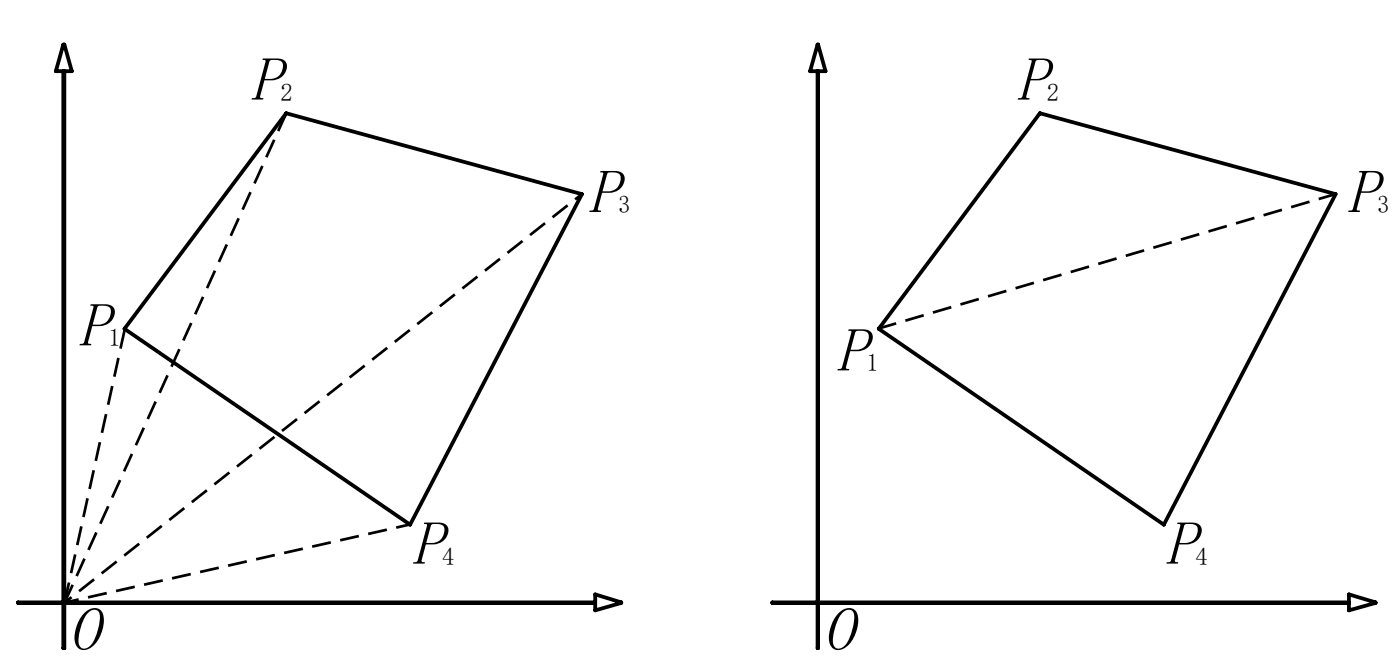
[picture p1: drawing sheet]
<svg xmlns="http://www.w3.org/2000/svg" width="93mm" height="44mm" viewBox="0 0 93 44" stroke-linecap="round" stroke-linejoin="round" font-family="sans-serif">
<defs><g id="words">
<g font-size="4.2">
<text x="16.6" y="6.7">P</text>
<text x="67.4" y="6.7">P</text>
<text x="39" y="14.1">P</text>
<text x="89.3" y="14.1">P</text>
<text x="5.2" y="23">P</text>
<text x="55.4" y="24.6">P</text>
<text x="27.3" y="37.4">P</text>
<text x="77.2" y="37.4">P</text>
<text x="4.5" y="43.1">O</text>
<text x="54.5" y="43.1">O</text>
</g>
<g font-size="1.6">
<text x="18.6" y="6.7">2</text>
<text x="69.4" y="6.7">2</text>
<text x="41" y="14.1">3</text>
<text x="91.3" y="14.1">3</text>
<text x="7.2" y="23">1</text>
<text x="57.5" y="24.6">1</text>
<text x="29.3" y="37.4">4</text>
<text x="79.3" y="37.4">4</text>
</g>
</g></defs>
<path d="M4.2 3h.1l.5 1.7h-.5v35.2h35.2v-.5l1.7 .6-1.7 .5v-.5h-35.2v3h-.1v-3h-3l3-.1v-35.2h-.5zM19 7.5l19.6 5.4-11.4 21.9-18.9-13zM54.2 3l.6 1.7h-.5v35.2h35.2v-.5l1.7 .6-1.7 .5v-.5h-35.2v3l-.1-3h-3l3-.1v-35.2h-.5zM69 7.5l19.6 5.4-11.4 21.9-18.9-13z" fill="none" stroke="#000" stroke-width=".25"/>
<path d="M4.3 39.9l4-18.1" fill="none" stroke="#000" stroke-width=".18" stroke-dasharray="1.3 .6" stroke-dashoffset="-.1" stroke-linecap="butt"/>
<path d="M4.3 39.9l22.9-5.1" fill="none" stroke="#000" stroke-width=".18" stroke-dasharray="1.3 .6" stroke-dashoffset=".3" stroke-linecap="butt"/>
<path d="M4.3 39.9l14.7-32.4" fill="none" stroke="#000" stroke-width=".18" stroke-dasharray="1.3 .6" stroke-linecap="butt"/>
<path d="M4.3 39.9l34.3-27" fill="none" stroke="#000" stroke-width=".18" stroke-dasharray="1.3 .6" stroke-dashoffset=".7" stroke-linecap="butt"/>
<path d="M58.3 21.8l30.3-8.9" fill="none" stroke="#000" stroke-width=".18" stroke-dasharray="1.3 .6" stroke-dashoffset=".1" stroke-linecap="butt"/>
<use href="#words"/>
</svg>
